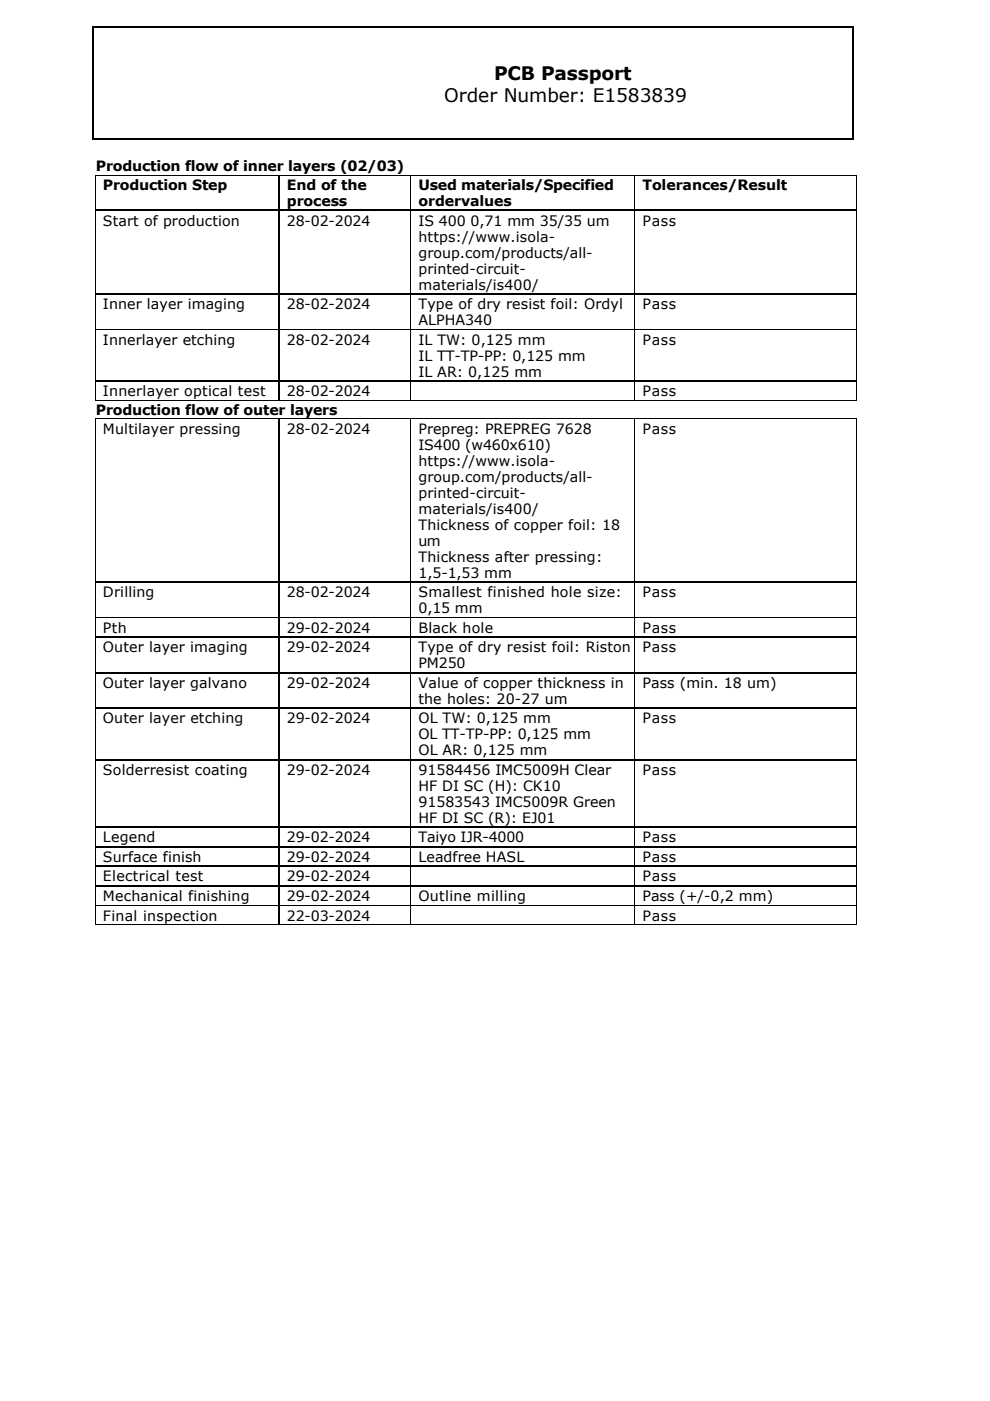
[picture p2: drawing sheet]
<svg xmlns="http://www.w3.org/2000/svg" width="210mm" height="297mm" viewBox="0 0 210 297" stroke-linecap="round" stroke-linejoin="round" font-family="sans-serif">
<defs><g id="words">
<g font-size="4">
<text x="104.7" y="16.9">PCB Passport</text>
<text x="94.2" y="21.6">Order Number: E1583839</text>
</g>
<g font-size="3">
<text x="20.3" y="36.3">Production flow of inner layers (02/03)</text>
<text x="21.8" y="40.3">Production Step</text>
<text x="60.8" y="40.3">End of the</text>
<text x="88.7" y="40.3">Used materials/Specified</text>
<text x="136.2" y="40.3">Tolerances/Result</text>
<text x="21.8" y="47.8">Start of production</text>
<text x="60.8" y="43.7">process</text>
<text x="60.8" y="47.8">28-02-2024</text>
<text x="88.7" y="43.7">ordervalues</text>
<text x="88.7" y="47.8">IS 400 0,71 mm 35/35 um</text>
<text x="136.2" y="47.8">Pass</text>
<text x="88.7" y="51.2">https://www.isola-</text>
<text x="88.7" y="54.6">group.com/products/all-</text>
<text x="88.7" y="58">printed-circuit-</text>
<text x="21.8" y="65.5">Inner layer imaging</text>
<text x="60.8" y="65.5">28-02-2024</text>
<text x="88.7" y="61.4">materials/is400/</text>
<text x="88.7" y="65.5">Type of dry resist foil: Ordyl</text>
<text x="136.2" y="65.5">Pass</text>
<text x="88.7" y="68.9">ALPHA340</text>
<text x="21.8" y="73.1">Innerlayer etching</text>
<text x="60.8" y="73.1">28-02-2024</text>
<text x="88.7" y="73.1">IL TW: 0,125 mm</text>
<text x="88.7" y="76.5">IL TT-TP-PP: 0,125 mm</text>
<text x="136.2" y="73.1">Pass</text>
<text x="21.8" y="84">Innerlayer optical test</text>
<text x="60.8" y="84">28-02-2024</text>
<text x="88.7" y="79.9">IL AR: 0,125 mm</text>
<text x="136.2" y="84">Pass</text>
<text x="20.3" y="88">Production flow of outer layers</text>
<text x="21.8" y="91.9">Multilayer pressing</text>
<text x="60.8" y="91.9">28-02-2024</text>
<text x="88.7" y="91.9">Prepreg: PREPREG 7628</text>
<text x="88.7" y="95.3">IS400 (w460x610)</text>
<text x="136.2" y="91.9">Pass</text>
<text x="88.7" y="98.7">https://www.isola-</text>
<text x="88.7" y="102.1">group.com/products/all-</text>
<text x="88.7" y="105.5">printed-circuit-</text>
<text x="88.7" y="108.9">materials/is400/</text>
<text x="88.7" y="112.3">Thickness of copper foil: 18</text>
<text x="88.7" y="115.7">um</text>
<text x="88.7" y="119.1">Thickness after pressing:</text>
<text x="88.7" y="122.4">1,5-1,53 mm</text>
<text x="21.8" y="126.6">Drilling</text>
<text x="60.8" y="126.6">28-02-2024</text>
<text x="88.7" y="126.6">Smallest finished hole size:</text>
<text x="88.7" y="130">0,15 mm</text>
<text x="136.2" y="126.6">Pass</text>
<text x="21.8" y="134.1">Pth</text>
<text x="60.8" y="134.1">29-02-2024</text>
<text x="88.7" y="134.1">Black hole</text>
<text x="136.2" y="134.1">Pass</text>
<text x="21.8" y="138.3">Outer layer imaging</text>
<text x="60.8" y="138.3">29-02-2024</text>
<text x="88.7" y="138.3">Type of dry resist foil: Riston</text>
<text x="88.7" y="141.7">PM250</text>
<text x="136.2" y="138.3">Pass</text>
<text x="21.8" y="145.8">Outer layer galvano</text>
<text x="60.8" y="145.8">29-02-2024</text>
<text x="88.7" y="145.8">Value of copper thickness in</text>
<text x="88.7" y="149.2">the holes: 20-27 um</text>
<text x="136.2" y="145.8">Pass (min. 18 um)</text>
<text x="21.8" y="153.3">Outer layer etching</text>
<text x="60.8" y="153.3">29-02-2024</text>
<text x="88.7" y="153.3">OL TW: 0,125 mm</text>
<text x="136.2" y="153.3">Pass</text>
<text x="88.7" y="156.7">OL TT-TP-PP: 0,125 mm</text>
<text x="88.7" y="160.1">OL AR: 0,125 mm</text>
<text x="21.8" y="164.3">Solderresist coating</text>
<text x="60.8" y="164.3">29-02-2024</text>
<text x="88.7" y="164.3">91584456 IMC5009H Clear</text>
<text x="88.7" y="167.7">HF DI SC (H): CK10</text>
<text x="136.2" y="164.3">Pass</text>
<text x="88.7" y="171.1">91583543 IMC5009R Green</text>
<text x="21.8" y="178.6">Legend</text>
<text x="60.8" y="178.6">29-02-2024</text>
<text x="88.7" y="174.5">HF DI SC (R): EJ01</text>
<text x="88.7" y="178.6">Taiyo IJR-4000</text>
<text x="136.2" y="178.6">Pass</text>
<text x="21.8" y="182.7">Surface finish</text>
<text x="60.8" y="182.7">29-02-2024</text>
<text x="88.7" y="182.7">Leadfree HASL</text>
<text x="136.2" y="182.7">Pass</text>
<text x="21.8" y="186.9">Electrical test</text>
<text x="21.8" y="191">Mechanical finishing</text>
<text x="60.8" y="186.9">29-02-2024</text>
<text x="60.8" y="191">29-02-2024</text>
<text x="88.7" y="191">Outline milling</text>
<text x="136.2" y="186.9">Pass</text>
<text x="136.2" y="191">Pass (+/-0,2 mm)</text>
<text x="21.8" y="195.2">Final inspection</text>
<text x="60.8" y="195.2">22-03-2024</text>
<text x="136.2" y="195.2">Pass</text>
</g>
</g></defs>
<path d="M19.6 5.8h161.5M19.8 5.6v24.1M180.9 5.6v24.1M19.6 29.5h161.5" fill="none" stroke="#000" stroke-width=".38"/>
<g fill="none" stroke="#000" stroke-width=".21">
<path d="M20.1 37.2h161.5M20.2 37.1v47.8M59.1 37.1v47.8M59.2 37.1v47.8M86.9 37.1v47.8M87.1 37.1v47.8M134.4 37.1v47.8M134.6 37.1v47.8M181.5 37.1v47.8M20.1 44.5h161.5M20.1 44.7h161.5M20.1 62.2h161.5"/>
<path d="M20.1 62.4h161.5M20.1 69.8h161.5M20.1 70h161.5M20.1 80.7h161.5M20.1 80.9h161.5M20.1 84.8h161.5M20.1 88.8h161.5M20.2 88.7v107.4M59.1 88.7v107.4M59.2 88.7v107.4M86.9 88.7v107.4M87.1 88.7v107.4"/>
<path d="M134.4 88.7v107.4M134.6 88.7v107.4M181.5 88.7v107.4M20.1 123.3h161.5M20.1 123.5h161.5M20.1 130.8h161.5M20.1 131h161.5M20.1 135h161.5M20.1 135.2h161.5M20.1 142.5h161.5M20.1 142.7h161.5M20.1 150.1h161.5"/>
<path d="M20.1 150.2h161.5M20.1 161h161.5M20.1 161.2h161.5M20.1 175.3h161.5M20.1 175.5h161.5M20.1 179.4h161.5M20.1 179.6h161.5M20.1 183.6h161.5M20.1 183.8h161.5M20.1 187.7h161.5M20.1 187.9h161.5M20.1 191.9h161.5"/>
<path d="M20.1 192.1h161.5M20.1 196h161.5"/>
</g>
<use href="#words"/>
</svg>
